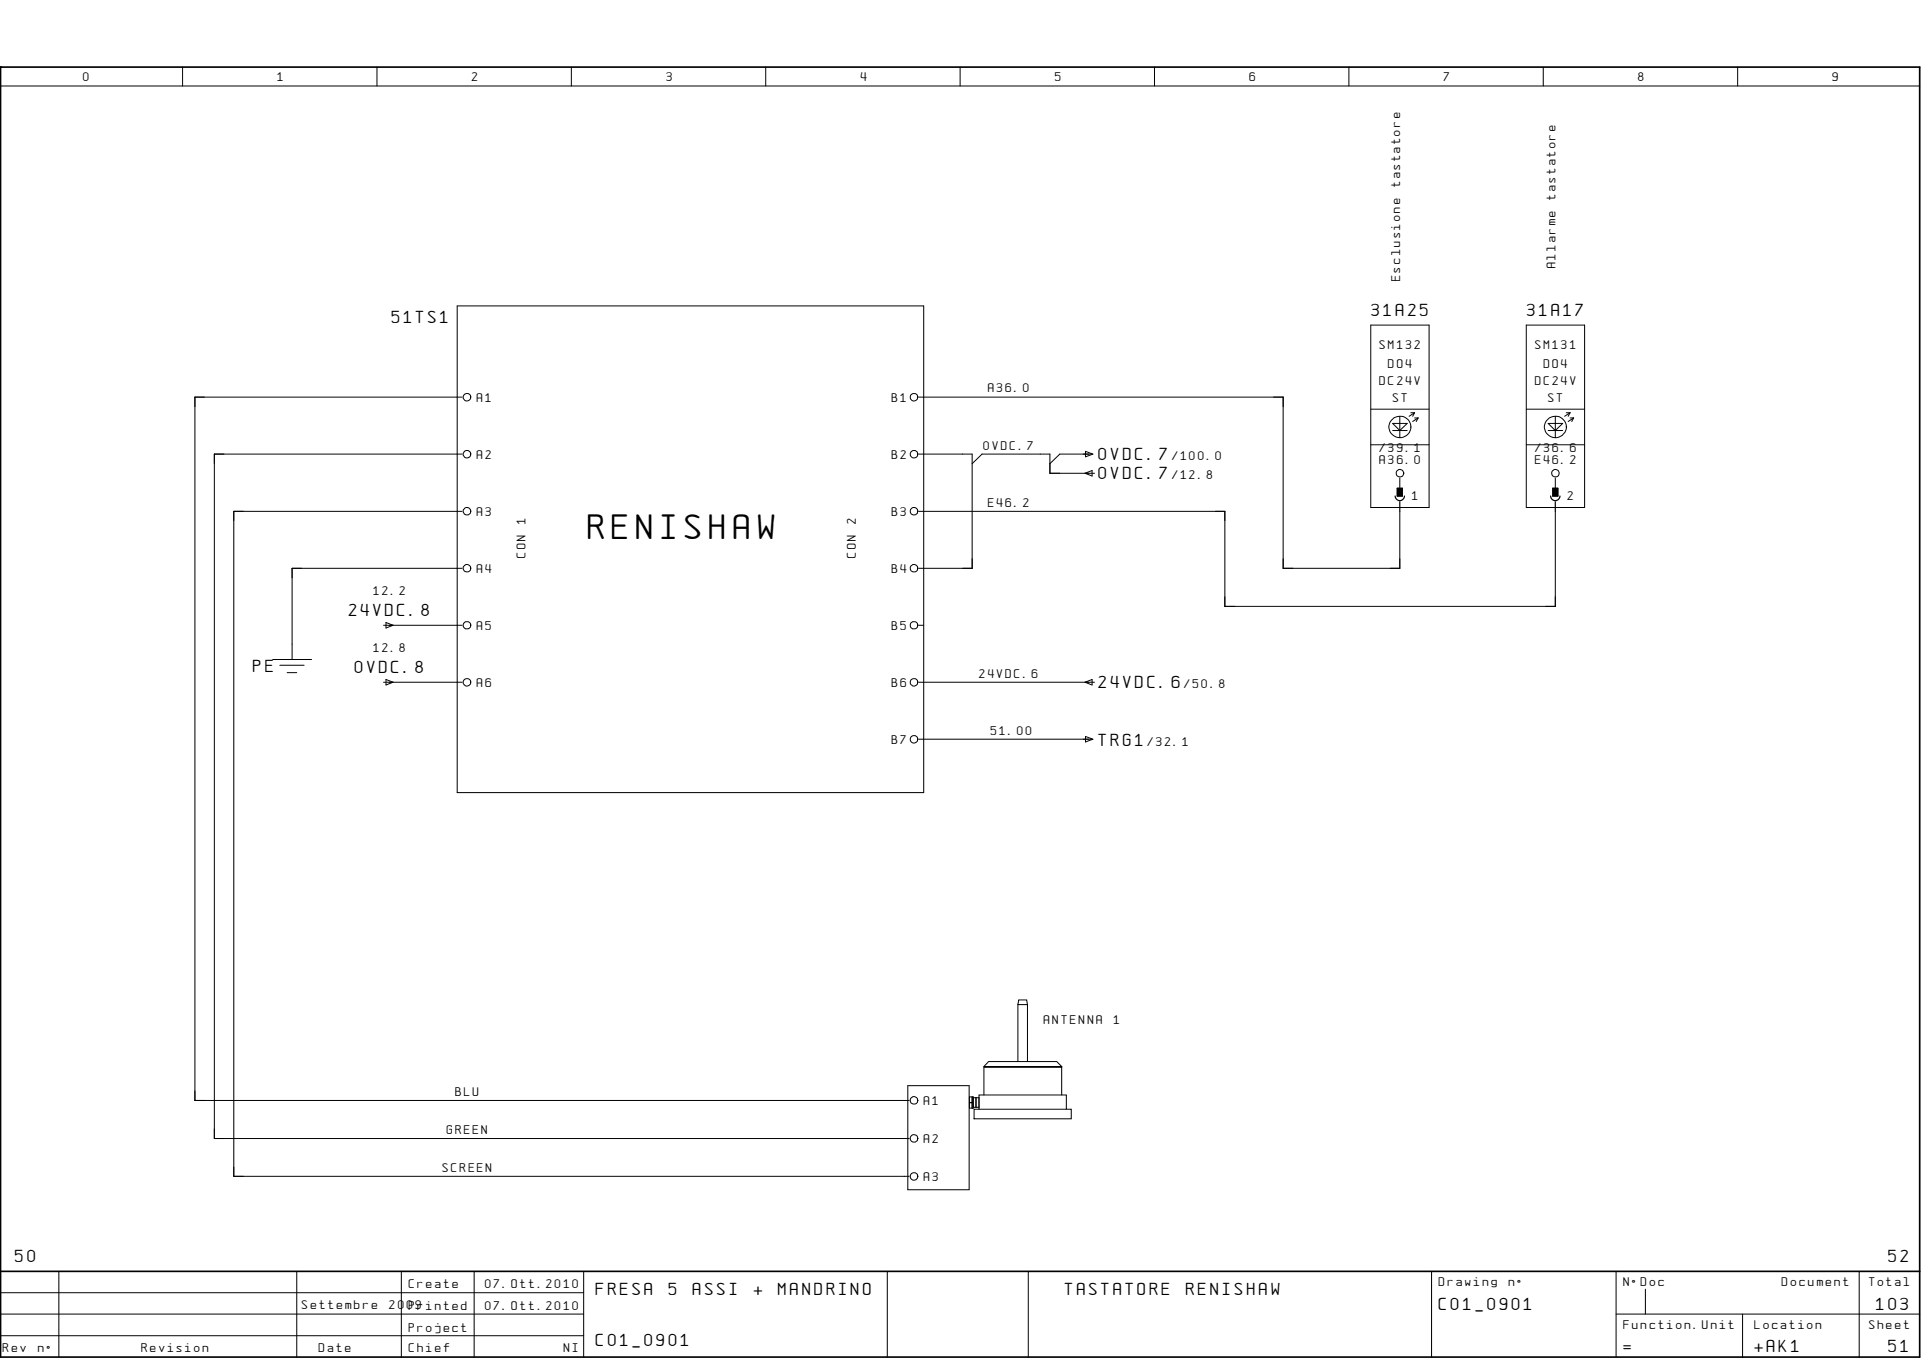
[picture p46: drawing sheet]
<svg xmlns="http://www.w3.org/2000/svg" width="297mm" height="210mm" viewBox="0 0 297 210" stroke-linecap="round" stroke-linejoin="round" font-family="sans-serif">
<defs><g id="words">
<text font-size="4.4" x="90.9" y="83.3">RENISHAW</text>
<g font-size="2.2">
<text x="60.6" y="49.9">51TS1</text>
<text x="212.1" y="48.8">31A25</text>
<text x="236.1" y="48.8">31A17</text>
<text x="169.9" y="71.2">0VDC.7</text>
<text x="169.9" y="74.1">0VDC.7</text>
<text x="53.9" y="95.2">24VDC.8</text>
<text x="39.2" y="103.8">PE</text>
<text x="54.9" y="104">0VDC.8</text>
<text x="169.9" y="106.4">24VDC.6</text>
<text x="169.9" y="115.2">TRG1</text>
<text x="2.4" y="195.1">50</text>
<text x="292" y="195.1">52</text>
<text x="92.2" y="200.2">FRESA</text>
<text x="103.4" y="200.2">5</text>
<text x="107.1" y="200.2">ASSI</text>
<text x="116.5" y="200.2">+</text>
<text x="120.3" y="200.2">MANDRINO</text>
<text x="164.6" y="200.2">TASTATORE</text>
<text x="183.4" y="200.2">RENISHAW</text>
<text x="222.5" y="202.4">C01_0901</text>
<text x="290.1" y="202.4">103</text>
<text x="92.2" y="208">C01_0901</text>
<text x="251" y="209">=</text>
<text x="271.3" y="209">+AK1</text>
<text x="292" y="209">51</text>
</g>
<g font-size="1.5">
<text x="12.9" y="12.6">0</text>
<text x="42.9" y="12.6">1</text>
<text x="73" y="12.6">2</text>
<text x="103" y="12.6">3</text>
<text x="133.1" y="12.6">4</text>
<text x="163.1" y="12.6">5</text>
<text x="193.2" y="12.6">6</text>
<text x="223.3" y="12.6">7</text>
<text x="253.3" y="12.6">8</text>
<text x="283.3" y="12.6">9</text>
<text x="216.5" y="28.9" transform="rotate(-90 216.5 28.9)">tastatore</text>
<text x="240.5" y="30.9" transform="rotate(-90 240.5 30.9)">tastatore</text>
<text x="240.5" y="41.4" transform="rotate(-90 240.5 41.4)">Allarme</text>
<text x="216.5" y="43.4" transform="rotate(-90 216.5 43.4)">Esclusione</text>
<text x="213.3" y="53.9">SM132</text>
<text x="237.4" y="53.9">SM131</text>
<text x="213.3" y="59.5">DC24V</text>
<text x="214.7" y="56.9">DO4</text>
<text x="237.4" y="59.5">DC24V</text>
<text x="238.7" y="56.9">DO4</text>
<text x="73.7" y="62.1">A1</text>
<text x="137.9" y="62.1">B1</text>
<text x="152.8" y="60.7">A36.0</text>
<text x="215.3" y="62.1">ST</text>
<text x="239.4" y="62.1">ST</text>
<text x="73.7" y="70.9">A2</text>
<text x="137.9" y="70.9">B2</text>
<text x="152.1" y="69.5">0VDC.7</text>
<text x="181.2" y="71.2">/100.0</text>
<text x="213.3" y="71.7">A36.0</text>
<text x="213.3" y="69.8">/39.1</text>
<text x="237.4" y="71.7">E46.2</text>
<text x="237.4" y="69.8">/36.6</text>
<text x="181.2" y="74.1">/12.8</text>
<text x="218.4" y="77.2">1</text>
<text x="242.4" y="77.2">2</text>
<text x="73.7" y="79.7">A3</text>
<text x="81.2" y="80.9" transform="rotate(-90 81.2 80.9)">1</text>
<text x="132.3" y="80.9" transform="rotate(-90 132.3 80.9)">2</text>
<text x="137.9" y="79.7">B3</text>
<text x="152.8" y="78.3">E46.2</text>
<text x="73.7" y="88.5">A4</text>
<text x="81.2" y="86.2" transform="rotate(-90 81.2 86.2)">CON</text>
<text x="132.3" y="86.2" transform="rotate(-90 132.3 86.2)">CON</text>
<text x="137.9" y="88.5">B4</text>
<text x="57.7" y="91.9">12.2</text>
<text x="57.7" y="100.7">12.8</text>
<text x="73.7" y="97.3">A5</text>
<text x="137.9" y="97.3">B5</text>
<text x="73.7" y="106.1">A6</text>
<text x="137.9" y="106.1">B6</text>
<text x="151.4" y="104.7">24VDC.6</text>
<text x="183.1" y="106.4">/50.8</text>
<text x="153.2" y="113.5">51.00</text>
<text x="137.9" y="114.9">B7</text>
<text x="177.4" y="115.2">/32.1</text>
<text x="161.4" y="158.3">ANTENNA</text>
<text x="172.2" y="158.3">1</text>
<text x="70.4" y="169.4">BLU</text>
<text x="142.9" y="170.8">A1</text>
<text x="69.1" y="175.3">GREEN</text>
<text x="142.9" y="176.7">A2</text>
<text x="68.4" y="181.1">SCREEN</text>
<text x="142.9" y="182.5">A3</text>
<text x="46.7" y="202.4">Settembre</text>
<text x="60.2" y="202.4">2009</text>
<text x="63.2" y="199.1">Create</text>
<text x="63.2" y="202.4">Printed</text>
<text x="75" y="199.1">07.Ott.2010</text>
<text x="75" y="202.4">07.Ott.2010</text>
<text x="222.5" y="198.8">Drawing</text>
<text x="233.3" y="198.8">nø</text>
<text x="251" y="198.8">NøDoc</text>
<text x="275.5" y="198.8">Document</text>
<text x="289" y="198.8">Total</text>
<text x=".5" y="209">Rev</text>
<text x="5.9" y="209">nø</text>
<text x="21.9" y="209">Revision</text>
<text x="49.3" y="209">Date</text>
<text x="63.2" y="205.8">Project</text>
<text x="63.2" y="209">Chief</text>
<text x="87.2" y="209">NI</text>
<text x="251" y="205.4">Function.Unit</text>
<text x="271.3" y="205.4">Location</text>
<text x="289" y="205.4">Sheet</text>
</g>
</g></defs>
<path d="M.1 10.4h.1M.1 10.4h296.7v199.4h-296.7zM.1 196.5h296.7" fill="none" stroke="#000" stroke-width=".26"/>
<g fill="none" stroke="#000" stroke-width=".15">
<path d="M.1 13.3h296.7M28.2 10.4v2.9M58.3 10.4v2.9M88.3 10.4v2.9M118.4 10.4v2.9M148.5 10.4v2.9M178.5 10.4v2.9M208.6 10.4v2.9M238.6 10.4v2.9M268.7 10.4v2.9M70.7 47.3h72.1v75.2h-72.1zM212 50.2h9v28.2h-9z"/>
<path d="M236 50.2h9v28.2h-9zM71.5 61.4h-41.4v108.7h110.5M71.5 70.2h-38.4v105.8h107.5M71.5 79h-35.4v102.8h104.5M142.1 61.4h56.3v26.4h18v-8.8M142.1 70.2h8.2v17.6h-8.2M142.1 79h47.3v14.7h51.1v-14.7M150.3 71.7l1.5-1.5h10.5v3h6.9M167.8 73.2l1.1-.5v.9zM167.8 69.8l1.2 .4-1.2 .4zM168.9 70.2h-5l-1.6 1.5M212 63.2h9"/>
<path d="M212 68.7h9M215.3 64.8a1.68 1.68 0 0 1 2.2-.1 1.68 1.68 0 0 1 .4 2.1 1.67 1.67 0 0 1-2.4 .5 1.67 1.67 0 0 1-.2-2.5zM215.3 65.4h2.3l-1.2 1.1zM215.3 66.5h2.3M216.4 76.1h.1M216.4 64.3v3.3M216.4 73.9v2.2M218.1 63.8h.6M218.7 63.8l-.8 .5M218.7 63.8l-.3 .5M218.7 64.6h.6M219.3 64.6l-.9 .6"/>
<path d="M219.3 64.6l-.3 .6M236 63.2h9M236 68.7h9M239.3 64.8a1.68 1.68 0 0 1 2.2-.1 1.68 1.68 0 0 1 .5 2.1 1.67 1.67 0 0 1-2.5 .5 1.67 1.67 0 0 1-.2-2.5zM239.4 65.4h2.2l-1.1 1.1zM239.4 66.5h2.2M240.5 76.1h.1M240.5 64.3v3.3M240.5 73.9v2.2M242.2 63.8h.6M242.8 64.6h.5M242.8 63.8l-.9 .5"/>
<path d="M242.8 63.8l-.3 .5M243.3 64.6l-.8 .6M243.3 64.6l-.3 .6M59.3 96.6h12.2M59.7 96.2l1.1 .4-1.1 .5zM71.5 87.8h-26.3v14.1M142.1 96.6h.7M42.2 101.9h6M43.3 102.8h3.7M44.4 104h1.5M59.3 105.5h12.2M59.7 105l1.1 .5-1.1 .4z"/>
<path d="M142.1 105.5h27.1M142.1 114.3h26.8M167.8 105.5l1.1-.5v.9zM167.8 113.8l1.2 .5-1.2 .4zM157.4 155.3l.1-.7h1.2l.2 .7M140.4 167.8h9.5v16.1h-9.5zM149.9 170.4h.4M149.9 169.5h.6v1.8h-.6zM150.3 169.5v1.8M150.5 169.7h.9v1.5h-.9M150.6 171.4h15v1.5h-15zM150.9 169.7v1.5"/>
<path d="M151.4 171.4v-2.2h13.5v2.2M152.1 164.8h12.1v.2h-12.1M152.1 169.2v-4.4l.8-.7h10.5l.8 .7v4.4M157.4 164.1v-8.8h1.5v8.8M.1 196.9v12.9M.1 199.8h90.2M9.1 196.5v13.3M45.9 196.5v13.3M62.1 196.5v13.3M73.3 196.5v13.3M90.3 196.5v13.3M137.2 196.5v13.3"/>
<path d="M159 196.5v13.3M221.4 196.5v13.3M249.9 196.5v13.3M254.4 199.3v3.8M287.5 196.5v13.3M.1 203.1h90.2M.1 206.5h90.2M249.9 203.1h46.9M269.4 203.1v6.7"/>
<circle cx="72.2" cy="61.4" r=".59"/>
<circle cx="72.2" cy="79" r=".59"/>
<circle cx="72.2" cy="70.2" r=".59"/>
<circle cx="141.3" cy="61.4" r=".59"/>
<circle cx="141.3" cy="79" r=".59"/>
<circle cx="141.3" cy="70.2" r=".59"/>
<circle cx="216.5" cy="73.1" r=".59"/>
<circle cx="240.5" cy="73.1" r=".58"/>
<circle cx="72.2" cy="87.8" r=".59"/>
<circle cx="72.2" cy="96.6" r=".58"/>
<circle cx="141.3" cy="87.8" r=".59"/>
<circle cx="141.4" cy="96.6" r=".58"/>
<circle cx="72.2" cy="105.5" r=".59"/>
<circle cx="141.3" cy="114.3" r=".59"/>
<circle cx="141.3" cy="105.5" r=".59"/>
<circle cx="141.3" cy="170.1" r=".59"/>
<circle cx="141.3" cy="176" r=".59"/>
<circle cx="141.3" cy="181.8" r=".59"/>
</g>
<path d="M215.7 76.7a.72 .72 0 0 0 .7 .7 .72 .72 0 0 0 .8-.7M216.1 75.5h.7v1.2h-.7zM216.4 77.6v1.4M239.8 76.7a.72 .72 0 0 0 .7 .7 .72 .72 0 0 0 .7-.7M240.1 75.5h.8v1.2h-.8zM240.5 77.6v1.4" fill="none" stroke="#000" stroke-width=".19"/>
<path d="M216.1 75.5h.7v1.2h-.7zM240.1 75.5h.8v1.2h-.8z" fill="#000"/>
<use href="#words"/>
</svg>
